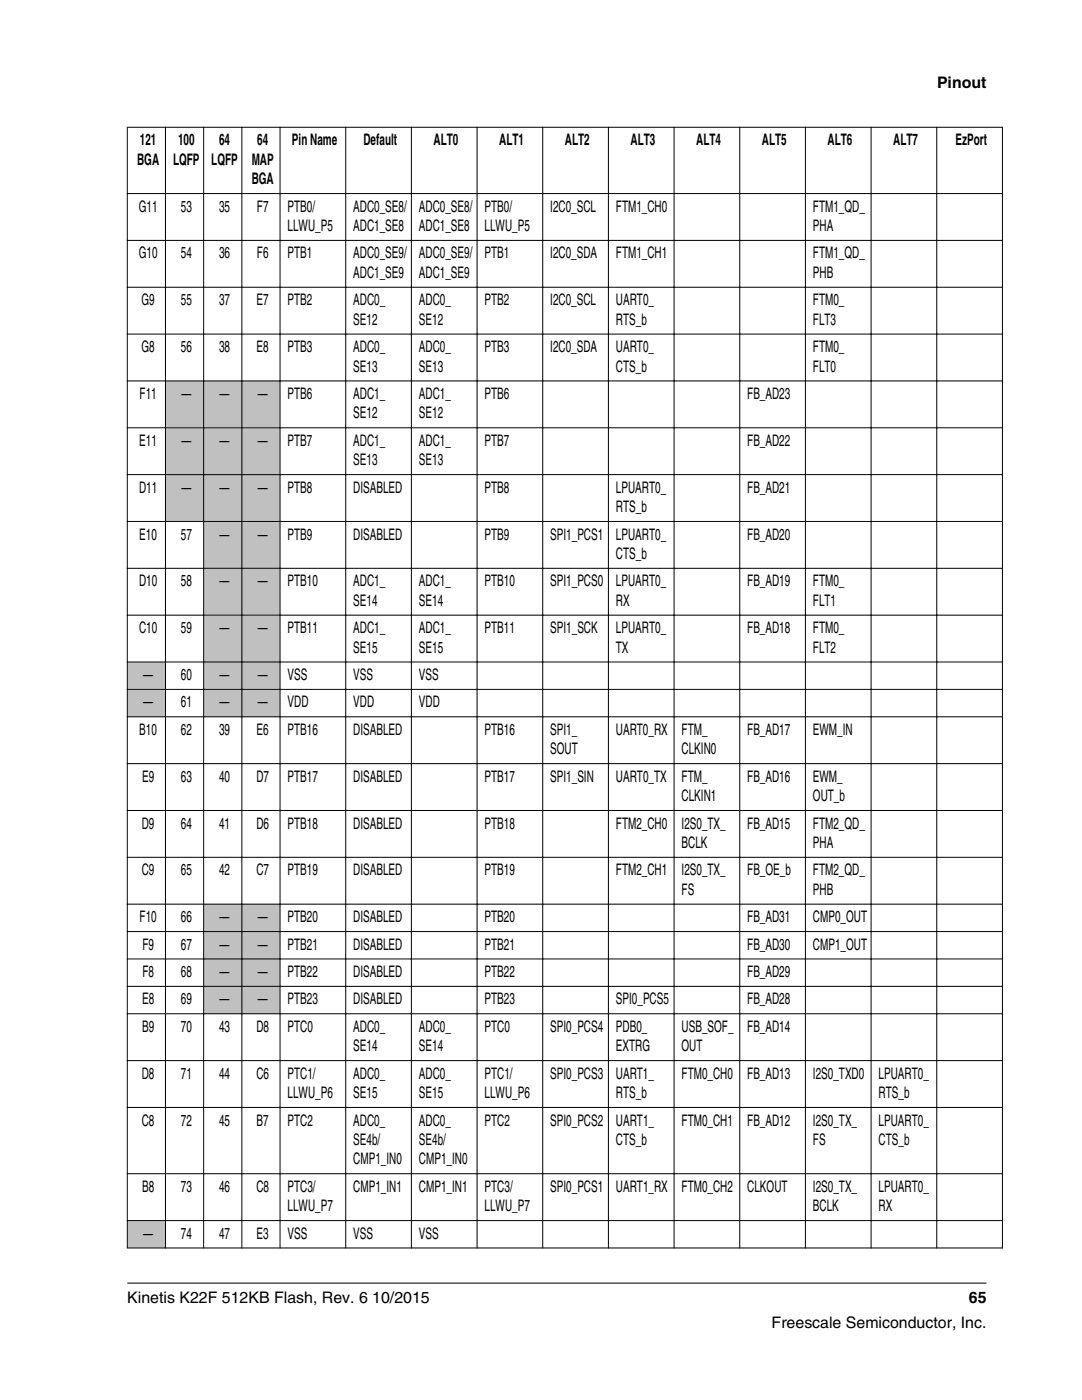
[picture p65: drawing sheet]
<svg xmlns="http://www.w3.org/2000/svg" width="216mm" height="279mm" viewBox="0 0 216 279" stroke-linecap="round" stroke-linejoin="round" font-family="sans-serif">
<defs><g id="words">
<g font-size="3.2">
<text x="187" y="17.5">Pinout</text>
<text x="27.9" y="29">121</text>
<text x="35.5" y="29">100</text>
<text x="43.7" y="29">64</text>
<text x="51.3" y="29">64</text>
<text x="58.3" y="29">Pin Name</text>
<text x="72.5" y="29">Default</text>
<text x="86.5" y="29">ALT0</text>
<text x="99.6" y="29">ALT1</text>
<text x="112.7" y="29">ALT2</text>
<text x="125.8" y="29">ALT3</text>
<text x="138.9" y="29">ALT4</text>
<text x="152" y="29">ALT5</text>
<text x="165.1" y="29">ALT6</text>
<text x="178.2" y="29">ALT7</text>
<text x="190.7" y="29">EzPort</text>
<text x="27.4" y="32.9">BGA</text>
<text x="34.5" y="32.9">LQFP</text>
<text x="42.2" y="32.9">LQFP</text>
<text x="50.2" y="32.9">MAP</text>
<text x="50.2" y="36.8">BGA</text>
<text x="27.7" y="42.2">G11</text>
<text x="36.1" y="42.2">53</text>
<text x="43.7" y="42.2">35</text>
<text x="51.3" y="42.2">F7</text>
<text x="57.4" y="46.1">LLWU_P5</text>
<text x="57.4" y="42.2">PTB0/</text>
<text x="70.5" y="42.2">ADC0_SE8/</text>
<text x="70.5" y="46.1">ADC1_SE8</text>
<text x="83.6" y="42.2">ADC0_SE8/</text>
<text x="83.6" y="46.1">ADC1_SE8</text>
<text x="96.7" y="42.2">PTB0/</text>
<text x="96.7" y="46.1">LLWU_P5</text>
<text x="109.8" y="42.2">I2C0_SCL</text>
<text x="122.9" y="42.2">FTM1_CH0</text>
<text x="162.2" y="42.2">FTM1_QD_</text>
<text x="162.2" y="46.1">PHA</text>
<text x="27.7" y="51.6">G10</text>
<text x="36.1" y="51.6">54</text>
<text x="43.7" y="51.6">36</text>
<text x="51.3" y="51.6">F6</text>
<text x="57.4" y="51.6">PTB1</text>
<text x="70.5" y="51.6">ADC0_SE9/</text>
<text x="83.6" y="51.6">ADC0_SE9/</text>
<text x="96.7" y="51.6">PTB1</text>
<text x="109.8" y="51.6">I2C0_SDA</text>
<text x="122.9" y="51.6">FTM1_CH1</text>
<text x="162.2" y="51.6">FTM1_QD_</text>
<text x="70.5" y="55.5">ADC1_SE9</text>
<text x="83.6" y="55.5">ADC1_SE9</text>
<text x="162.2" y="55.5">PHB</text>
<text x="28.2" y="60.9">G9</text>
<text x="36.1" y="60.9">55</text>
<text x="43.7" y="60.9">37</text>
<text x="51.2" y="60.9">E7</text>
<text x="57.4" y="60.9">PTB2</text>
<text x="70.5" y="60.9">ADC0_</text>
<text x="70.5" y="64.8">SE12</text>
<text x="83.6" y="60.9">ADC0_</text>
<text x="83.6" y="64.8">SE12</text>
<text x="96.7" y="60.9">PTB2</text>
<text x="109.8" y="60.9">I2C0_SCL</text>
<text x="122.9" y="64.8">RTS_b</text>
<text x="122.9" y="60.9">UART0_</text>
<text x="162.2" y="60.9">FTM0_</text>
<text x="162.2" y="64.8">FLT3</text>
<text x="28.2" y="70.3">G8</text>
<text x="36.1" y="70.3">56</text>
<text x="43.7" y="70.3">38</text>
<text x="51.2" y="70.3">E8</text>
<text x="57.4" y="70.3">PTB3</text>
<text x="70.5" y="70.3">ADC0_</text>
<text x="83.6" y="70.3">ADC0_</text>
<text x="96.7" y="70.3">PTB3</text>
<text x="109.8" y="70.3">I2C0_SDA</text>
<text x="122.9" y="70.3">UART0_</text>
<text x="162.2" y="70.3">FTM0_</text>
<text x="70.5" y="74.2">SE13</text>
<text x="83.6" y="74.2">SE13</text>
<text x="122.9" y="74.2">CTS_b</text>
<text x="162.2" y="74.2">FLT0</text>
<text x="27.9" y="79.6">F11</text>
<text x="36.2" y="79.6">—</text>
<text x="43.8" y="79.6">—</text>
<text x="51.4" y="79.6">—</text>
<text x="57.4" y="79.6">PTB6</text>
<text x="70.5" y="83.5">SE12</text>
<text x="70.5" y="79.6">ADC1_</text>
<text x="83.6" y="79.6">ADC1_</text>
<text x="83.6" y="83.5">SE12</text>
<text x="96.7" y="79.6">PTB6</text>
<text x="149.1" y="79.6">FB_AD23</text>
<text x="27.8" y="89">E11</text>
<text x="36.2" y="89">—</text>
<text x="43.8" y="89">—</text>
<text x="51.4" y="89">—</text>
<text x="57.4" y="89">PTB7</text>
<text x="70.5" y="89">ADC1_</text>
<text x="83.6" y="89">ADC1_</text>
<text x="96.7" y="89">PTB7</text>
<text x="149.1" y="89">FB_AD22</text>
<text x="70.5" y="92.9">SE13</text>
<text x="83.6" y="92.9">SE13</text>
<text x="27.7" y="98.3">D11</text>
<text x="36.2" y="98.3">—</text>
<text x="43.8" y="98.3">—</text>
<text x="51.4" y="98.3">—</text>
<text x="57.4" y="98.3">PTB8</text>
<text x="70.5" y="98.3">DISABLED</text>
<text x="96.7" y="98.3">PTB8</text>
<text x="122.9" y="98.3">LPUART0_</text>
<text x="149.1" y="98.3">FB_AD21</text>
<text x="27.8" y="107.7">E10</text>
<text x="36.1" y="107.7">57</text>
<text x="43.8" y="107.7">—</text>
<text x="51.4" y="107.7">—</text>
<text x="57.4" y="107.7">PTB9</text>
<text x="70.5" y="107.7">DISABLED</text>
<text x="96.7" y="107.7">PTB9</text>
<text x="109.8" y="107.7">SPI1_PCS1</text>
<text x="122.9" y="102.2">RTS_b</text>
<text x="122.9" y="107.7">LPUART0_</text>
<text x="149.1" y="107.7">FB_AD20</text>
<text x="122.9" y="111.6">CTS_b</text>
<text x="27.7" y="117">D10</text>
<text x="36.1" y="117">58</text>
<text x="43.8" y="117">—</text>
<text x="51.4" y="117">—</text>
<text x="57.4" y="117">PTB10</text>
<text x="70.5" y="117">ADC1_</text>
<text x="83.6" y="117">ADC1_</text>
<text x="96.7" y="117">PTB10</text>
<text x="109.8" y="117">SPI1_PCS0</text>
<text x="122.9" y="117">LPUART0_</text>
<text x="149.1" y="117">FB_AD19</text>
<text x="162.2" y="117">FTM0_</text>
<text x="70.5" y="120.9">SE14</text>
<text x="83.6" y="120.9">SE14</text>
<text x="122.9" y="120.9">RX</text>
<text x="162.2" y="120.9">FLT1</text>
<text x="27.7" y="126.4">C10</text>
<text x="36.1" y="126.4">59</text>
<text x="43.8" y="126.4">—</text>
<text x="51.4" y="126.4">—</text>
<text x="57.4" y="126.4">PTB11</text>
<text x="70.5" y="130.3">SE15</text>
<text x="70.5" y="126.4">ADC1_</text>
<text x="83.6" y="126.4">ADC1_</text>
<text x="83.6" y="130.3">SE15</text>
<text x="96.7" y="126.4">PTB11</text>
<text x="109.8" y="126.4">SPI1_SCK</text>
<text x="122.9" y="130.3">TX</text>
<text x="122.9" y="126.4">LPUART0_</text>
<text x="149.1" y="126.4">FB_AD18</text>
<text x="162.2" y="130.3">FLT2</text>
<text x="162.2" y="126.4">FTM0_</text>
<text x="28.6" y="135.7">—</text>
<text x="36.1" y="135.7">60</text>
<text x="43.8" y="135.7">—</text>
<text x="51.4" y="135.7">—</text>
<text x="57.4" y="135.7">VSS</text>
<text x="70.5" y="135.7">VSS</text>
<text x="83.6" y="135.7">VSS</text>
<text x="28.6" y="141.2">—</text>
<text x="36.1" y="141.2">61</text>
<text x="43.8" y="141.2">—</text>
<text x="51.4" y="141.2">—</text>
<text x="57.4" y="141.2">VDD</text>
<text x="70.5" y="141.2">VDD</text>
<text x="83.6" y="141.2">VDD</text>
<text x="27.8" y="146.7">B10</text>
<text x="36.1" y="146.7">62</text>
<text x="43.7" y="146.7">39</text>
<text x="51.2" y="146.7">E6</text>
<text x="57.4" y="146.7">PTB16</text>
<text x="70.5" y="146.7">DISABLED</text>
<text x="96.7" y="146.7">PTB16</text>
<text x="109.8" y="146.7">SPI1_</text>
<text x="122.9" y="146.7">UART0_RX</text>
<text x="136" y="146.7">FTM_</text>
<text x="149.1" y="146.7">FB_AD17</text>
<text x="162.2" y="146.7">EWM_IN</text>
<text x="109.8" y="150.5">SOUT</text>
<text x="136" y="150.5">CLKIN0</text>
<text x="28.3" y="156">E9</text>
<text x="36.1" y="156">63</text>
<text x="43.7" y="156">40</text>
<text x="51.2" y="156">D7</text>
<text x="57.4" y="156">PTB17</text>
<text x="70.5" y="156">DISABLED</text>
<text x="96.7" y="156">PTB17</text>
<text x="109.8" y="156">SPI1_SIN</text>
<text x="122.9" y="156">UART0_TX</text>
<text x="136" y="159.9">CLKIN1</text>
<text x="136" y="156">FTM_</text>
<text x="149.1" y="156">FB_AD16</text>
<text x="162.2" y="159.9">OUT_b</text>
<text x="162.2" y="156">EWM_</text>
<text x="28.3" y="165.4">D9</text>
<text x="36.1" y="165.4">64</text>
<text x="43.7" y="165.4">41</text>
<text x="51.2" y="165.4">D6</text>
<text x="57.4" y="165.4">PTB18</text>
<text x="70.5" y="165.4">DISABLED</text>
<text x="96.7" y="165.4">PTB18</text>
<text x="122.9" y="165.4">FTM2_CH0</text>
<text x="136" y="165.4">I2S0_TX_</text>
<text x="149.1" y="165.4">FB_AD15</text>
<text x="162.2" y="165.4">FTM2_QD_</text>
<text x="136" y="169.2">BCLK</text>
<text x="162.2" y="169.2">PHA</text>
<text x="28.3" y="174.7">C9</text>
<text x="36.1" y="174.7">65</text>
<text x="43.7" y="174.7">42</text>
<text x="51.2" y="174.7">C7</text>
<text x="57.4" y="174.7">PTB19</text>
<text x="70.5" y="174.7">DISABLED</text>
<text x="96.7" y="174.7">PTB19</text>
<text x="122.9" y="174.7">FTM2_CH1</text>
<text x="136" y="178.6">FS</text>
<text x="136" y="174.7">I2S0_TX_</text>
<text x="149.1" y="174.7">FB_OE_b</text>
<text x="162.2" y="178.6">PHB</text>
<text x="162.2" y="174.7">FTM2_QD_</text>
<text x="27.9" y="184.1">F10</text>
<text x="36.1" y="184.1">66</text>
<text x="43.8" y="184.1">—</text>
<text x="51.4" y="184.1">—</text>
<text x="57.4" y="184.1">PTB20</text>
<text x="70.5" y="184.1">DISABLED</text>
<text x="96.7" y="184.1">PTB20</text>
<text x="149.1" y="184.1">FB_AD31</text>
<text x="162.2" y="184.1">CMP0_OUT</text>
<text x="28.4" y="189.5">F9</text>
<text x="36.1" y="189.5">67</text>
<text x="43.8" y="189.5">—</text>
<text x="51.4" y="189.5">—</text>
<text x="57.4" y="189.5">PTB21</text>
<text x="70.5" y="189.5">DISABLED</text>
<text x="96.7" y="189.5">PTB21</text>
<text x="149.1" y="189.5">FB_AD30</text>
<text x="162.2" y="189.5">CMP1_OUT</text>
<text x="28.4" y="195">F8</text>
<text x="36.1" y="195">68</text>
<text x="43.8" y="195">—</text>
<text x="51.4" y="195">—</text>
<text x="57.4" y="195">PTB22</text>
<text x="70.5" y="195">DISABLED</text>
<text x="96.7" y="195">PTB22</text>
<text x="149.1" y="195">FB_AD29</text>
<text x="28.3" y="200.5">E8</text>
<text x="36.1" y="200.5">69</text>
<text x="43.8" y="200.5">—</text>
<text x="51.4" y="200.5">—</text>
<text x="57.4" y="200.5">PTB23</text>
<text x="70.5" y="200.5">DISABLED</text>
<text x="96.7" y="200.5">PTB23</text>
<text x="122.9" y="200.5">SPI0_PCS5</text>
<text x="149.1" y="200.5">FB_AD28</text>
<text x="28.3" y="205.9">B9</text>
<text x="36.1" y="205.9">70</text>
<text x="43.7" y="205.9">43</text>
<text x="51.2" y="205.9">D8</text>
<text x="57.4" y="205.9">PTC0</text>
<text x="70.5" y="209.8">SE14</text>
<text x="70.5" y="205.9">ADC0_</text>
<text x="83.6" y="205.9">ADC0_</text>
<text x="83.6" y="209.8">SE14</text>
<text x="96.7" y="205.9">PTC0</text>
<text x="109.8" y="205.9">SPI0_PCS4</text>
<text x="122.9" y="209.8">EXTRG</text>
<text x="122.9" y="205.9">PDB0_</text>
<text x="136" y="205.9">USB_SOF_</text>
<text x="136" y="209.8">OUT</text>
<text x="149.1" y="205.9">FB_AD14</text>
<text x="28.3" y="215.3">D8</text>
<text x="36.1" y="215.3">71</text>
<text x="43.7" y="215.3">44</text>
<text x="51.2" y="215.3">C6</text>
<text x="57.4" y="215.3">PTC1/</text>
<text x="70.5" y="215.3">ADC0_</text>
<text x="83.6" y="215.3">ADC0_</text>
<text x="96.7" y="215.3">PTC1/</text>
<text x="109.8" y="215.3">SPI0_PCS3</text>
<text x="122.9" y="215.3">UART1_</text>
<text x="136" y="215.3">FTM0_CH0</text>
<text x="149.1" y="215.3">FB_AD13</text>
<text x="162.2" y="215.3">I2S0_TXD0</text>
<text x="175.3" y="215.3">LPUART0_</text>
<text x="57.4" y="219.2">LLWU_P6</text>
<text x="70.5" y="219.2">SE15</text>
<text x="83.6" y="219.2">SE15</text>
<text x="96.7" y="219.2">LLWU_P6</text>
<text x="122.9" y="219.2">RTS_b</text>
<text x="175.3" y="219.2">RTS_b</text>
<text x="28.3" y="224.6">C8</text>
<text x="36.1" y="224.6">72</text>
<text x="43.7" y="224.6">45</text>
<text x="51.2" y="224.6">B7</text>
<text x="57.4" y="224.6">PTC2</text>
<text x="70.5" y="224.6">ADC0_</text>
<text x="83.6" y="224.6">ADC0_</text>
<text x="96.7" y="224.6">PTC2</text>
<text x="109.8" y="224.6">SPI0_PCS2</text>
<text x="122.9" y="224.6">UART1_</text>
<text x="136" y="224.6">FTM0_CH1</text>
<text x="149.1" y="224.6">FB_AD12</text>
<text x="162.2" y="224.6">I2S0_TX_</text>
<text x="175.3" y="224.6">LPUART0_</text>
<text x="70.5" y="228.5">SE4b/</text>
<text x="70.5" y="232.4">CMP1_IN0</text>
<text x="83.6" y="228.5">SE4b/</text>
<text x="83.6" y="232.4">CMP1_IN0</text>
<text x="122.9" y="228.5">CTS_b</text>
<text x="162.2" y="228.5">FS</text>
<text x="175.3" y="228.5">CTS_b</text>
<text x="28.4" y="237.9">B8</text>
<text x="36.1" y="237.9">73</text>
<text x="43.7" y="237.9">46</text>
<text x="51.2" y="237.9">C8</text>
<text x="57.4" y="237.9">PTC3/</text>
<text x="70.5" y="237.9">CMP1_IN1</text>
<text x="83.6" y="237.9">CMP1_IN1</text>
<text x="96.7" y="237.9">PTC3/</text>
<text x="109.8" y="237.9">SPI0_PCS1</text>
<text x="122.9" y="237.9">UART1_RX</text>
<text x="136" y="237.9">FTM0_CH2</text>
<text x="149.1" y="237.9">CLKOUT</text>
<text x="162.2" y="237.9">I2S0_TX_</text>
<text x="175.3" y="237.9">LPUART0_</text>
<text x="57.4" y="241.7">LLWU_P7</text>
<text x="96.7" y="241.7">LLWU_P7</text>
<text x="162.2" y="241.7">BCLK</text>
<text x="175.3" y="241.7">RX</text>
<text x="28.6" y="247.2">—</text>
<text x="36.1" y="247.2">74</text>
<text x="43.7" y="247.2">47</text>
<text x="51.2" y="247.2">E3</text>
<text x="57.4" y="247.2">VSS</text>
<text x="70.5" y="247.2">VSS</text>
<text x="83.6" y="247.2">VSS</text>
<text x="25.4" y="260">Kinetis K22F 512KB Flash, Rev. 6 10/2015</text>
<text x="193.3" y="260">65</text>
<text x="154" y="265">Freescale Semiconductor, Inc.</text>
</g>
</g></defs>
<g fill="#c0c0c0">
<path d="M33.1 76.1h7.5v9.2h-7.5z" fill-rule="evenodd"/>
<path d="M40.7 76.1h7.5v9.2h-7.5z" fill-rule="evenodd"/>
<path d="M48.3 76.1h7.5v9.2h-7.5z" fill-rule="evenodd"/>
<path d="M33.1 85.5h7.5v9.1h-7.5z" fill-rule="evenodd"/>
<path d="M40.7 85.5h7.5v9.1h-7.5z" fill-rule="evenodd"/>
<path d="M48.3 85.5h7.5v9.1h-7.5z" fill-rule="evenodd"/>
<path d="M33.1 94.8h7.5v9.2h-7.5z" fill-rule="evenodd"/>
<path d="M40.7 94.8h7.5v9.2h-7.5z" fill-rule="evenodd"/>
<path d="M48.3 94.8h7.5v9.2h-7.5z" fill-rule="evenodd"/>
<path d="M40.7 104.2h7.5v9.1h-7.5z" fill-rule="evenodd"/>
<path d="M48.3 104.2h7.5v9.1h-7.5z" fill-rule="evenodd"/>
<path d="M40.7 113.5h7.5v9.2h-7.5z" fill-rule="evenodd"/>
<path d="M48.3 113.5h7.5v9.2h-7.5z" fill-rule="evenodd"/>
<path d="M40.7 122.9h7.5v9.1h-7.5z" fill-rule="evenodd"/>
<path d="M48.3 122.9h7.5v9.1h-7.5z" fill-rule="evenodd"/>
<path d="M25.5 132.2h7.4v5.3h-7.4z" fill-rule="evenodd"/>
<path d="M40.7 132.2h7.5v5.3h-7.5z" fill-rule="evenodd"/>
<path d="M48.3 132.2h7.5v5.3h-7.5z" fill-rule="evenodd"/>
<path d="M25.5 137.7h7.4v5.3h-7.4z" fill-rule="evenodd"/>
<path d="M40.7 137.7h7.5v5.3h-7.5z" fill-rule="evenodd"/>
<path d="M48.3 137.7h7.5v5.3h-7.5z" fill-rule="evenodd"/>
<path d="M40.7 180.5h7.5v5.3h-7.5z" fill-rule="evenodd"/>
<path d="M48.3 180.5h7.5v5.3h-7.5z" fill-rule="evenodd"/>
<path d="M40.7 186h7.5v5.3h-7.5z" fill-rule="evenodd"/>
<path d="M48.3 186h7.5v5.3h-7.5z" fill-rule="evenodd"/>
<path d="M40.7 191.5h7.5v5.3h-7.5z" fill-rule="evenodd"/>
<path d="M48.3 191.5h7.5v5.3h-7.5z" fill-rule="evenodd"/>
<path d="M40.7 196.9h7.5v5.3h-7.5z" fill-rule="evenodd"/>
<path d="M48.3 196.9h7.5v5.3h-7.5z" fill-rule="evenodd"/>
<path d="M25.5 243.7h7.4v5.3h-7.4z" fill-rule="evenodd"/>
</g>
<g fill="none" stroke="#000" stroke-width=".2">
<path d="M25.3 38.6h174.8M25.3 25.4h174.8M25.4 25.3v223.8M33 25.3v223.8M40.6 25.3v223.8M48.3 25.3v223.8M55.9 25.3v223.8M69 25.3v223.8M82.1 25.3v223.8M95.2 25.3v223.8M108.3 25.3v223.8M121.4 25.3v223.8"/>
<path d="M134.5 25.3v223.8M147.6 25.3v223.8M160.7 25.3v223.8M173.8 25.3v223.8M186.9 25.3v223.8M200 25.3v223.8M25.3 48h174.8M25.3 57.3h174.8M25.3 66.7h174.8M25.3 76h174.8M25.3 85.4h174.8M25.3 94.7h174.8"/>
<path d="M25.3 104.1h174.8M25.3 113.4h174.8M25.3 122.8h174.8M25.3 132.1h174.8M25.3 137.6h174.8M25.3 143.1h174.8M25.3 152.4h174.8M25.3 161.7h174.8M25.3 171.1h174.8M25.3 180.4h174.8M25.3 185.9h174.8M25.3 191.4h174.8"/>
<path d="M25.3 196.8h174.8M25.3 202.3h174.8M25.3 211.7h174.8M25.3 221h174.8M25.3 234.2h174.8M25.3 243.6h174.8M25.3 249.1h174.8M25.4 256.1h171.4"/>
</g>
<use href="#words"/>
</svg>
